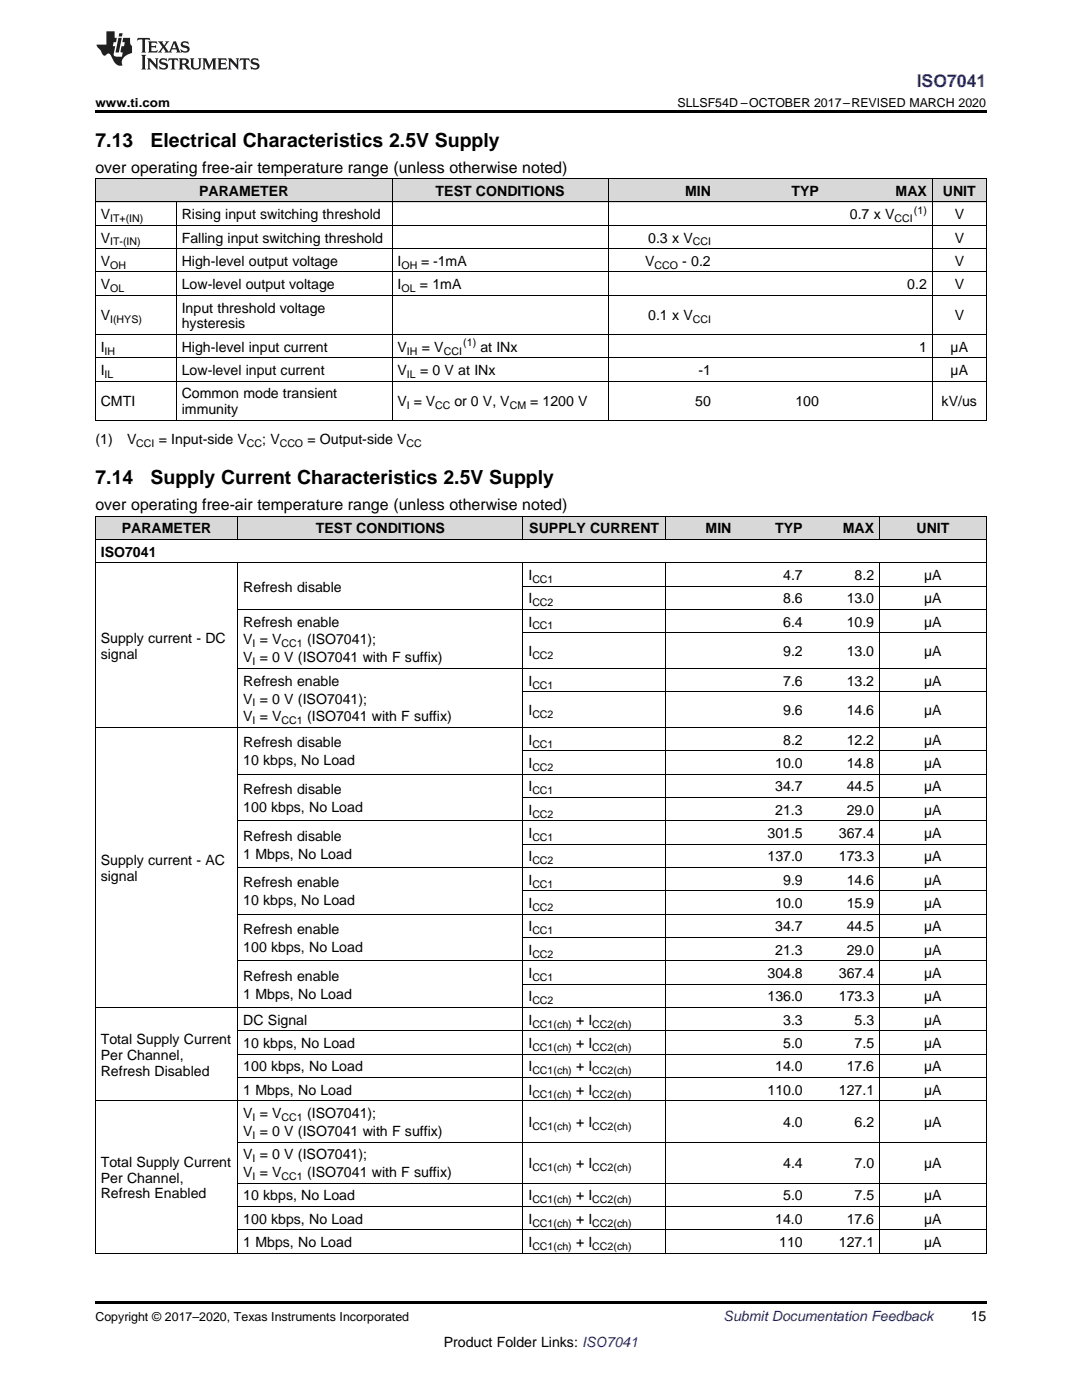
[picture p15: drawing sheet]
<svg xmlns="http://www.w3.org/2000/svg" width="216mm" height="279mm" viewBox="0 0 216 279" stroke-linecap="round" stroke-linejoin="round" font-family="sans-serif">
<defs><g id="words">
<g font-size="3.9">
<text x="19" y="29.3">7.13</text>
<text x="30.1" y="29.3">Electrical Characteristics 2.5V Supply</text>
<text x="19" y="96.6">7.14</text>
<text x="30.1" y="96.6">Supply Current Characteristics 2.5V Supply</text>
</g>
<text font-size="3.5" fill="#00f" x="182.9" y="17.3">ISO7041</text>
<g font-size="3.2">
<text x="19" y="34.4">over operating free-air temperature range (unless otherwise noted)</text>
<text x="19" y="101.8">over operating free-air temperature range (unless otherwise noted)</text>
</g>
<g font-size="2.8">
<text x="39.7" y="39.1">PARAMETER</text>
<text x="86.9" y="39.1">TEST CONDITIONS</text>
<text x="136.7" y="39.1">MIN</text>
<text x="157.9" y="39.1">TYP</text>
<text x="178.7" y="39.1">MAX</text>
<text x="188.1" y="39.1">UNIT</text>
<text x="20.1" y="43.7">V</text>
<text x="36.3" y="43.7">Rising input switching threshold</text>
<text x="169.6" y="43.7">0.7 x V</text>
<text x="190.5" y="43.7">V</text>
<text x="20.1" y="48.4">V</text>
<text x="20.1" y="53.1">V</text>
<text x="36.3" y="48.4">Falling input switching threshold</text>
<text x="36.3" y="53.1">High-level output voltage</text>
<text x="79.3" y="53.1">I</text>
<text x="84" y="53.1">= -1mA</text>
<text x="128.7" y="53.1">V</text>
<text x="129.3" y="48.4">0.3 x V</text>
<text x="136.1" y="53.1">- 0.2</text>
<text x="190.5" y="48.4">V</text>
<text x="190.5" y="53.1">V</text>
<text x="20.1" y="57.7">V</text>
<text x="36.3" y="57.7">Low-level output voltage</text>
<text x="79.3" y="57.7">I</text>
<text x="83.8" y="57.7">= 1mA</text>
<text x="181" y="57.7">0.2</text>
<text x="190.5" y="57.7">V</text>
<text x="20.1" y="64">V</text>
<text x="36.3" y="62.4">Input threshold voltage</text>
<text x="36.3" y="65.5">hysteresis</text>
<text x="129.3" y="64">0.1 x V</text>
<text x="190.5" y="64">V</text>
<text x="20.1" y="70.2">I</text>
<text x="36.3" y="70.2">High-level input current</text>
<text x="79.3" y="70.2">V</text>
<text x="84.2" y="70.2">= V</text>
<text x="95.8" y="70.2">at INx</text>
<text x="183.4" y="70.2">1</text>
<text x="189.7" y="70.2">µA</text>
<text x="20.1" y="74.9">I</text>
<text x="36.3" y="74.9">Low-level input current</text>
<text x="79.3" y="74.9">V</text>
<text x="83.8" y="74.9">= 0 V at INx</text>
<text x="139.3" y="74.9">-1</text>
<text x="189.7" y="74.9">µA</text>
<text x="20.1" y="81.1">CMTI</text>
<text x="36.3" y="79.5">Common mode transient</text>
<text x="36.3" y="82.7">immunity</text>
<text x="79.3" y="81.1">V = V</text>
<text x="90.7" y="81.1">or 0 V, V</text>
<text x="105.8" y="81.1">= 1200 V</text>
<text x="138.7" y="81.1">50</text>
<text x="158.7" y="81.1">100</text>
<text x="187.9" y="81.1">kV/us</text>
<text x="19" y="88.5">(1)</text>
<text x="25.4" y="88.5">V</text>
<text x="31.7" y="88.5">= Input-side V</text>
<text x="52.3" y="88.5">; V</text>
<text x="61.3" y="88.5">= Output-side V</text>
<text x="24.3" y="106.4">PARAMETER</text>
<text x="63" y="106.4">TEST CONDITIONS</text>
<text x="105.6" y="106.4">SUPPLY CURRENT</text>
<text x="140.8" y="106.4">MIN</text>
<text x="154.7" y="106.4">TYP</text>
<text x="168.2" y="106.4">MAX</text>
<text x="182.9" y="106.4">UNIT</text>
<text x="20.1" y="111.1">ISO7041</text>
<text x="48.5" y="118.1">Refresh disable</text>
<text x="105.4" y="115.7">I</text>
<text x="156.3" y="115.7">4.7</text>
<text x="170.5" y="115.7">8.2</text>
<text x="184.4" y="115.7">µA</text>
<text x="48.5" y="125.1">Refresh enable</text>
<text x="105.4" y="120.4">I</text>
<text x="105.4" y="125.1">I</text>
<text x="156.3" y="120.4">8.6</text>
<text x="156.3" y="125.1">6.4</text>
<text x="168.9" y="120.4">13.0</text>
<text x="168.9" y="125.1">10.9</text>
<text x="184.4" y="120.4">µA</text>
<text x="184.4" y="125.1">µA</text>
<text x="20.1" y="128.3">Supply current - DC</text>
<text x="20.1" y="131.4">signal</text>
<text x="48.5" y="128.6">V = V</text>
<text x="61.3" y="128.6">(ISO7041);</text>
<text x="105.4" y="131">I</text>
<text x="156.3" y="131">9.2</text>
<text x="168.9" y="131">13.0</text>
<text x="184.4" y="131">µA</text>
<text x="48.5" y="132.2">V = 0 V (ISO7041 with F suffix)</text>
<text x="48.5" y="136.8">Refresh enable</text>
<text x="105.4" y="136.8">I</text>
<text x="156.3" y="136.8">7.6</text>
<text x="168.9" y="136.8">13.2</text>
<text x="184.4" y="136.8">µA</text>
<text x="48.5" y="140.4">V = 0 V (ISO7041);</text>
<text x="48.5" y="144">V = V</text>
<text x="61.3" y="144">(ISO7041 with F suffix)</text>
<text x="105.4" y="142.7">I</text>
<text x="156.3" y="142.7">9.6</text>
<text x="168.9" y="142.7">14.6</text>
<text x="184.4" y="142.7">µA</text>
<text x="48.5" y="149.2">Refresh disable</text>
<text x="105.4" y="148.6">I</text>
<text x="156.3" y="148.6">8.2</text>
<text x="168.9" y="148.6">12.2</text>
<text x="184.4" y="148.6">µA</text>
<text x="48.5" y="152.7">10 kbps, No Load</text>
<text x="105.4" y="153.3">I</text>
<text x="154.7" y="153.3">10.0</text>
<text x="168.9" y="153.3">14.8</text>
<text x="184.4" y="153.3">µA</text>
<text x="48.5" y="158.5">Refresh disable</text>
<text x="105.4" y="157.9">I</text>
<text x="154.7" y="157.9">34.7</text>
<text x="168.9" y="157.9">44.5</text>
<text x="184.4" y="157.9">µA</text>
<text x="48.5" y="162">100 kbps, No Load</text>
<text x="48.5" y="167.8">Refresh disable</text>
<text x="105.4" y="162.6">I</text>
<text x="105.4" y="167.3">I</text>
<text x="153.1" y="167.3">301.5</text>
<text x="154.7" y="162.6">21.3</text>
<text x="167.4" y="167.3">367.4</text>
<text x="168.9" y="162.6">29.0</text>
<text x="184.4" y="162.6">µA</text>
<text x="184.4" y="167.3">µA</text>
<text x="20.1" y="172.6">Supply current - AC</text>
<text x="48.5" y="171.3">1 Mbps, No Load</text>
<text x="105.4" y="171.9">I</text>
<text x="153.1" y="171.9">137.0</text>
<text x="167.4" y="171.9">173.3</text>
<text x="184.4" y="171.9">µA</text>
<text x="20.1" y="175.8">signal</text>
<text x="48.5" y="177.1">Refresh enable</text>
<text x="105.4" y="176.6">I</text>
<text x="156.3" y="176.6">9.9</text>
<text x="168.9" y="176.6">14.6</text>
<text x="184.4" y="176.6">µA</text>
<text x="48.5" y="180.7">10 kbps, No Load</text>
<text x="105.4" y="181.2">I</text>
<text x="105.4" y="185.9">I</text>
<text x="154.7" y="181.2">10.0</text>
<text x="154.7" y="185.9">34.7</text>
<text x="168.9" y="181.2">15.9</text>
<text x="168.9" y="185.9">44.5</text>
<text x="184.4" y="181.2">µA</text>
<text x="184.4" y="185.9">µA</text>
<text x="48.5" y="186.4">Refresh enable</text>
<text x="48.5" y="190">100 kbps, No Load</text>
<text x="105.4" y="190.5">I</text>
<text x="154.7" y="190.5">21.3</text>
<text x="168.9" y="190.5">29.0</text>
<text x="184.4" y="190.5">µA</text>
<text x="48.5" y="195.7">Refresh enable</text>
<text x="105.4" y="195.2">I</text>
<text x="153.1" y="195.2">304.8</text>
<text x="167.4" y="195.2">367.4</text>
<text x="184.4" y="195.2">µA</text>
<text x="48.5" y="199.3">1 Mbps, No Load</text>
<text x="105.4" y="199.8">I</text>
<text x="153.1" y="199.8">136.0</text>
<text x="167.4" y="199.8">173.3</text>
<text x="184.4" y="199.8">µA</text>
<text x="20.1" y="208.3">Total Supply Current</text>
<text x="48.5" y="204.5">DC Signal</text>
<text x="48.5" y="209.2">10 kbps, No Load</text>
<text x="105.4" y="204.5">I</text>
<text x="105.4" y="209.2">I</text>
<text x="114.9" y="204.5">+ I</text>
<text x="114.9" y="209.2">+ I</text>
<text x="156.3" y="204.5">3.3</text>
<text x="156.3" y="209.2">5.0</text>
<text x="170.5" y="204.5">5.3</text>
<text x="170.5" y="209.2">7.5</text>
<text x="184.4" y="204.5">µA</text>
<text x="184.4" y="209.2">µA</text>
<text x="20.1" y="211.5">Per Channel,</text>
<text x="20.1" y="214.7">Refresh Disabled</text>
<text x="48.5" y="213.8">100 kbps, No Load</text>
<text x="105.4" y="213.8">I</text>
<text x="114.9" y="213.8">+ I</text>
<text x="154.7" y="213.8">14.0</text>
<text x="168.9" y="213.8">17.6</text>
<text x="184.4" y="213.8">µA</text>
<text x="48.5" y="218.5">1 Mbps, No Load</text>
<text x="105.4" y="218.5">I</text>
<text x="114.9" y="218.5">+ I</text>
<text x="153.1" y="218.5">110.0</text>
<text x="167.4" y="218.5">127.1</text>
<text x="184.4" y="218.5">µA</text>
<text x="48.5" y="223.1">V = V</text>
<text x="48.5" y="226.7">V = 0 V (ISO7041 with F suffix)</text>
<text x="61.3" y="223.1">(ISO7041);</text>
<text x="105.4" y="224.9">I</text>
<text x="114.9" y="224.9">+ I</text>
<text x="156.3" y="224.9">4.0</text>
<text x="170.5" y="224.9">6.2</text>
<text x="184.4" y="224.9">µA</text>
<text x="20.1" y="232.8">Total Supply Current</text>
<text x="48.5" y="231.4">V = 0 V (ISO7041);</text>
<text x="105.4" y="233.1">I</text>
<text x="114.9" y="233.1">+ I</text>
<text x="156.3" y="233.1">4.4</text>
<text x="170.5" y="233.1">7.0</text>
<text x="184.4" y="233.1">µA</text>
<text x="20.1" y="236">Per Channel,</text>
<text x="20.1" y="239.2">Refresh Enabled</text>
<text x="48.5" y="234.9">V = V</text>
<text x="48.5" y="239.6">10 kbps, No Load</text>
<text x="61.3" y="234.9">(ISO7041 with F suffix)</text>
<text x="105.4" y="239.6">I</text>
<text x="114.9" y="239.6">+ I</text>
<text x="156.3" y="239.6">5.0</text>
<text x="170.5" y="239.6">7.5</text>
<text x="184.4" y="239.6">µA</text>
<text x="48.5" y="244.2">100 kbps, No Load</text>
<text x="105.4" y="244.2">I</text>
<text x="114.9" y="244.2">+ I</text>
<text x="154.7" y="244.2">14.0</text>
<text x="168.9" y="244.2">17.6</text>
<text x="184.4" y="244.2">µA</text>
<text x="48.5" y="248.9">1 Mbps, No Load</text>
<text x="105.4" y="248.9">I</text>
<text x="114.9" y="248.9">+ I</text>
<text x="155.5" y="248.9">110</text>
<text x="167.4" y="248.9">127.1</text>
<text x="184.4" y="248.9">µA</text>
<text x="193.7" y="263.6">15</text>
<text x="88.5" y="268.9">Product Folder Links: ISO7041</text>
</g>
<text font-size="2.8" fill="#0000c8" x="144.4" y="263.6">Submit Documentation Feedback</text>
<g font-size="2.5">
<text x="19" y="21.4">www.ti.com</text>
<text x="135.2" y="21.4">SLLSF54D –OCTOBER 2017–REVISED MARCH 2020</text>
<text x="19" y="263.6">Copyright © 2017–2020, Texas Instruments Incorporated</text>
</g>
<g font-size="2.1">
<text x="22" y="44.3">IT+(IN)</text>
<text x="178.5" y="44.3">CCI</text>
<text x="182.4" y="42.6">(1)</text>
<text x="22" y="49">IT-(IN)</text>
<text x="22" y="53.6">OH</text>
<text x="80.1" y="53.6">OH</text>
<text x="130.6" y="53.6">CCO</text>
<text x="138.2" y="49">CCI</text>
<text x="22" y="58.3">OL</text>
<text x="80.1" y="58.3">OL</text>
<text x="22" y="64.5">I(HYS)</text>
<text x="138.2" y="64.5">CCI</text>
<text x="20.9" y="70.8">IH</text>
<text x="81.2" y="70.8">IH</text>
<text x="88.5" y="70.8">CCI</text>
<text x="92.4" y="69.1">(1)</text>
<text x="20.9" y="75.4">IL</text>
<text x="81.2" y="75.4">IL</text>
<text x="81.2" y="81.7">I</text>
<text x="86.9" y="81.7">CC</text>
<text x="101.7" y="81.7">CM</text>
<text x="27.2" y="89.1">CCI</text>
<text x="49.3" y="89.1">CC</text>
<text x="55.8" y="89.1">CCO</text>
<text x="81.1" y="89.1">CC</text>
<text x="106.2" y="116.3">CC1</text>
<text x="106.2" y="121">CC2</text>
<text x="106.2" y="125.6">CC1</text>
<text x="50.4" y="129.2">I</text>
<text x="56.2" y="129.2">CC1</text>
<text x="106.2" y="131.5">CC2</text>
<text x="50.4" y="132.8">I</text>
<text x="106.2" y="137.4">CC1</text>
<text x="50.4" y="141">I</text>
<text x="106.2" y="143.3">CC2</text>
<text x="50.4" y="144.5">I</text>
<text x="56.2" y="144.5">CC1</text>
<text x="106.2" y="149.2">CC1</text>
<text x="106.2" y="153.8">CC2</text>
<text x="106.2" y="158.5">CC1</text>
<text x="106.2" y="163.2">CC2</text>
<text x="106.2" y="167.8">CC1</text>
<text x="106.2" y="172.5">CC2</text>
<text x="106.2" y="177.1">CC1</text>
<text x="106.2" y="181.8">CC2</text>
<text x="106.2" y="186.4">CC1</text>
<text x="106.2" y="191.1">CC2</text>
<text x="106.2" y="195.8">CC1</text>
<text x="106.2" y="200.4">CC2</text>
<text x="106.2" y="205.1">CC1(ch)</text>
<text x="106.2" y="209.7">CC1(ch)</text>
<text x="118.2" y="205.1">CC2(ch)</text>
<text x="118.2" y="209.7">CC2(ch)</text>
<text x="106.2" y="214.4">CC1(ch)</text>
<text x="118.2" y="214.4">CC2(ch)</text>
<text x="106.2" y="219">CC1(ch)</text>
<text x="118.2" y="219">CC2(ch)</text>
<text x="50.4" y="223.7">I</text>
<text x="50.4" y="227.3">I</text>
<text x="56.2" y="223.7">CC1</text>
<text x="106.2" y="225.5">CC1(ch)</text>
<text x="118.2" y="225.5">CC2(ch)</text>
<text x="50.4" y="231.9">I</text>
<text x="106.2" y="233.7">CC1(ch)</text>
<text x="118.2" y="233.7">CC2(ch)</text>
<text x="50.4" y="235.5">I</text>
<text x="56.2" y="235.5">CC1</text>
<text x="106.2" y="240.1">CC1(ch)</text>
<text x="106.2" y="244.8">CC1(ch)</text>
<text x="118.2" y="240.1">CC2(ch)</text>
<text x="118.2" y="244.8">CC2(ch)</text>
<text x="106.2" y="249.4">CC1(ch)</text>
<text x="118.2" y="249.4">CC2(ch)</text>
</g>
</g></defs>
<g fill="#d8d8d8">
<path d="M19 103h28.5v4.7h-28.5z"/>
<path d="M47.5 103h56.9v4.7h-56.9z"/>
<path d="M104.4 103h28.4v4.7h-28.4z"/>
<path d="M132.8 103h14.2v4.7h-14.2z"/>
<path d="M147 103h14.3v4.7h-14.3z"/>
<path d="M161.3 103h14.2v4.7h-14.2z"/>
<path d="M175.5 103h21.3v4.7h-21.3z"/>
<path d="M19 35.7h16.2v4.7h-16.2z"/>
<path d="M35.2 35.7h43.1v4.7h-43.1z"/>
<path d="M78.3 35.7h43.1v4.7h-43.1z"/>
<path d="M121.4 35.7h21.5v4.7h-21.5z"/>
<path d="M142.9 35.7h21.6v4.7h-21.6z"/>
<path d="M164.5 35.7h21.6v4.7h-21.6z"/>
<path d="M186.1 35.7h10.7v4.7h-10.7z"/>
</g>
<g fill="#000">
<path d="M19 22h177.8v.5h-177.8zM19 83.9l.2 .1zM78.2 83.9l.1 .1zM121.3 83.9l.1 .1zM142.8 83.9l.1 .1zM164.4 83.9l.1 .1zM185.9 83.9l.2 .1zM196.7 83.9l.1 .1zM19 250.1l.2 .1zM104.3 250.1l.1 .1zM132.7 250.1l.1 .1zM146.9 250.1l.1 .1z"/>
<path d="M161.2 250.1l.1 .1zM175.4 250.1l.1 .1zM196.7 250.1l.1 .1zM19 259.7h177.8v.5h-177.8z"/>
</g>
<g fill="none" stroke="#000" stroke-width=".2">
<path d="M19 35.6h177.8M19.1 35.7v48.3M78.2 35.7v48.3M121.3 35.7v48.3M186 35.7v48.3M196.8 35.7v48.3M19 58.9h177.8M19 54.3h177.8M19 49.6h177.8M19 45h177.8M19 40.3h177.8M35.2 40.3v43.7"/>
<path d="M19 76.1h177.8M19 71.4h177.8M19 66.8h177.8M19 83.9h177.8M19 103h177.8v147.2M19 112.3h177.8M19 107.7h177.8M19.1 103v147.2M47.4 103v4.7M47.4 112.3v137.9M104.3 103v4.7M104.3 112.3v137.9"/>
<path d="M104.4 117h92.4M132.8 103v4.7M132.8 112.3v137.9M175.5 103v4.7M175.5 112.3v137.9M47.5 133.4h149.3M47.5 121.6h149.3M104.4 138.1h92.4M104.4 126.3h92.4M19 145.2h177.8M47.5 154.5h149.3M104.4 159.2h92.4"/>
<path d="M104.4 149.8h92.4M47.5 173.1h149.3M47.5 163.8h149.3M104.4 177.8h92.4M104.4 168.5h92.4M47.5 191.8h149.3M47.5 182.4h149.3M104.4 196.4h92.4M104.4 187.1h92.4M19 219.7h177.8M19 201.1h177.8M47.5 215h149.3"/>
<path d="M47.5 210.4h149.3M47.5 205.7h149.3M47.5 236.1h149.3M47.5 227.9h149.3M19 250.1h177.8M47.5 245.4h149.3M47.5 240.8h149.3"/>
</g>
<g fill="#231f20">
<path d="M27.5 7.6l-.1 .5 .4-.2h.6v.1v2.1l-.2 .4h1l-.3-.4v-2.1l.1-.1h.5l.5 .2-.2-.5zM29.5 8.3l.2 .3v1.5l-.2 .4h1.8l.2-.6a1.04 1.04 0 0 1-1.3 .2v-.7h.6l.3 .2v-.6l-.3 .2h-.6v-.6l.8-.1 .4 .3-.2-.5zM31.5 8.3l.9 1.1-.9 1.1h.8l-.2-.2 .5-.7 .4 .7-.2 .2h1.5l-.1-.2 .1-.4h.9l.1 .4-.2 .2h1l-.3-.3-.7-1.9h-.5l-.9 2-.8-1 .9-1h-.8l.1 .3-.3 .5-.4-.6 .2-.2zM34.7 8.6l.4 1h-.7zM36.3 8.4a.63 .63 0 0 0-.2 .7 .63 .63 0 0 0 .6 .4l.6 .2 .1 .2a.75 .75 0 0 1-.7 .4 .75 .75 0 0 1-.6-.5l.1 .7 .1-.1a1.11 1.11 0 0 0 1.5-.6 1.13 1.13 0 0 0-1.2-.8l-.1-.4a1.04 1.04 0 0 1 1.2 .2l-.2-.5-.1 .1-.5-.2zM28.2 10.9l.2 .4v2.2l-.2 .4h1l-.3-.4v-2.2l.3-.4zM29.3 11.6l.3 .4v1.5l-.3 .4h.8l-.2-.4v-1.3l1.5 1.7v-1.9l.2-.4h-.7l.2 .4v.9l-1.1-1.3zM32 11.8a.62 .62 0 0 0-.2 .7 .62 .62 0 0 0 .6 .4l.6 .1 .1 .3a.76 .76 0 0 1-.7 .3 .76 .76 0 0 1-.6-.4l.1 .7 .1-.1a1.11 1.11 0 0 0 1.5-.6 1.13 1.13 0 0 0-1.2-.8l-.1-.4a1.04 1.04 0 0 1 1.2 .2l-.2-.6-.1 .1-.5-.1zM33.7 11.6l-.2 .6a.61 .61 0 0 1 .8-.3v1.6l-.2 .4h.9l-.2-.4v-1.6a.63 .63 0 0 1 .8 .3l-.2-.6zM35.6 11.6l.3 .4v1.5l-.3 .4h1l-.2-.2v-.8l.5 .2a.76 .76 0 0 0 1.2 .7l-1-1a.58 .58 0 0 0 .6-.5 .58 .58 0 0 0-.5-.6zM36.4 11.9h.1a.45 .45 0 0 1 .5 .1 .45 .45 0 0 1 .1 .5l-.7 .2zM37.9 11.6l.2 .2a2.17 2.17 0 0 0 .3 1.9 .99 .99 0 0 0 1.6-.6v-1.1l.2-.4h-.7l.2 .2a1.92 1.92 0 0 1-.2 1.8 .6 .6 0 0 1-.9-.5v-1.1l.2-.4zM40.4 11.6l.2 .4v1.5l-.2 .4h.7l-.2-.4v-1.4l.8 1.8 .8-1.8v1.4l-.2 .4h.9l-.2-.4v-1.5l.2-.4h-.8l-.6 1.5-.6-1.5zM43.4 11.6l.2 .4v1.5l-.2 .4h1.8l.2-.6a1.04 1.04 0 0 1-1.3 .1v-.6h.5l.4 .2v-.6l-.4 .2h-.5v-.7h.8l.3 .3-.1-.6zM45.5 11.6l.2 .4v1.5l-.2 .4h.7l-.2-.4v-1.3l1.5 1.7v-1.9l.2-.4h-.7l.2 .4v.9l-1.1-1.3zM47.9 11.6l-.1 .6a.61 .61 0 0 1 .8-.3v1.6l-.3 .4h1l-.3-.4 .1-1.6a.63 .63 0 0 1 .7 .3l-.1-.6zM50.2 11.8a.62 .62 0 0 0-.2 .7 .62 .62 0 0 0 .6 .4l.6 .1 .2 .3a.76 .76 0 0 1-.8 .3 .76 .76 0 0 1-.6-.4l.1 .7 .2-.1a1.11 1.11 0 0 0 1.5-.6 1.13 1.13 0 0 0-1.3-.8l-.1-.4a1.04 1.04 0 0 1 1.2 .2l-.1-.6-.2 .1-.5-.1z"/>
<path d="M21.2 6.3v2.6h-1.9l.1 .4 .7 .9a.91 .91 0 0 0 1 .8 .56 .56 0 0 1 .5-.3 .56 .56 0 0 1 .5 .3l.4 .8a1.53 1.53 0 0 0 1.9 1.2 1.54 1.54 0 0 1 1-2.1l.9-.3v-1.4a1.52 1.52 0 0 1-.3-1.6h-1.4l-.2 .8h.5l-.2 .8h-.4l-.2 1v.2l.4 .1-.2 .8a1.93 1.93 0 0 1-1.6-.3l.3-1.8h-.5l.2-.8h.4l.2-.8h-.4v-1.3zM23.6 7.6l-.6 2.9h.7l.6-2.9zM23.8 6.6l-.1 .7h.6l.2-.7z"/>
</g>
<use href="#words"/>
</svg>
